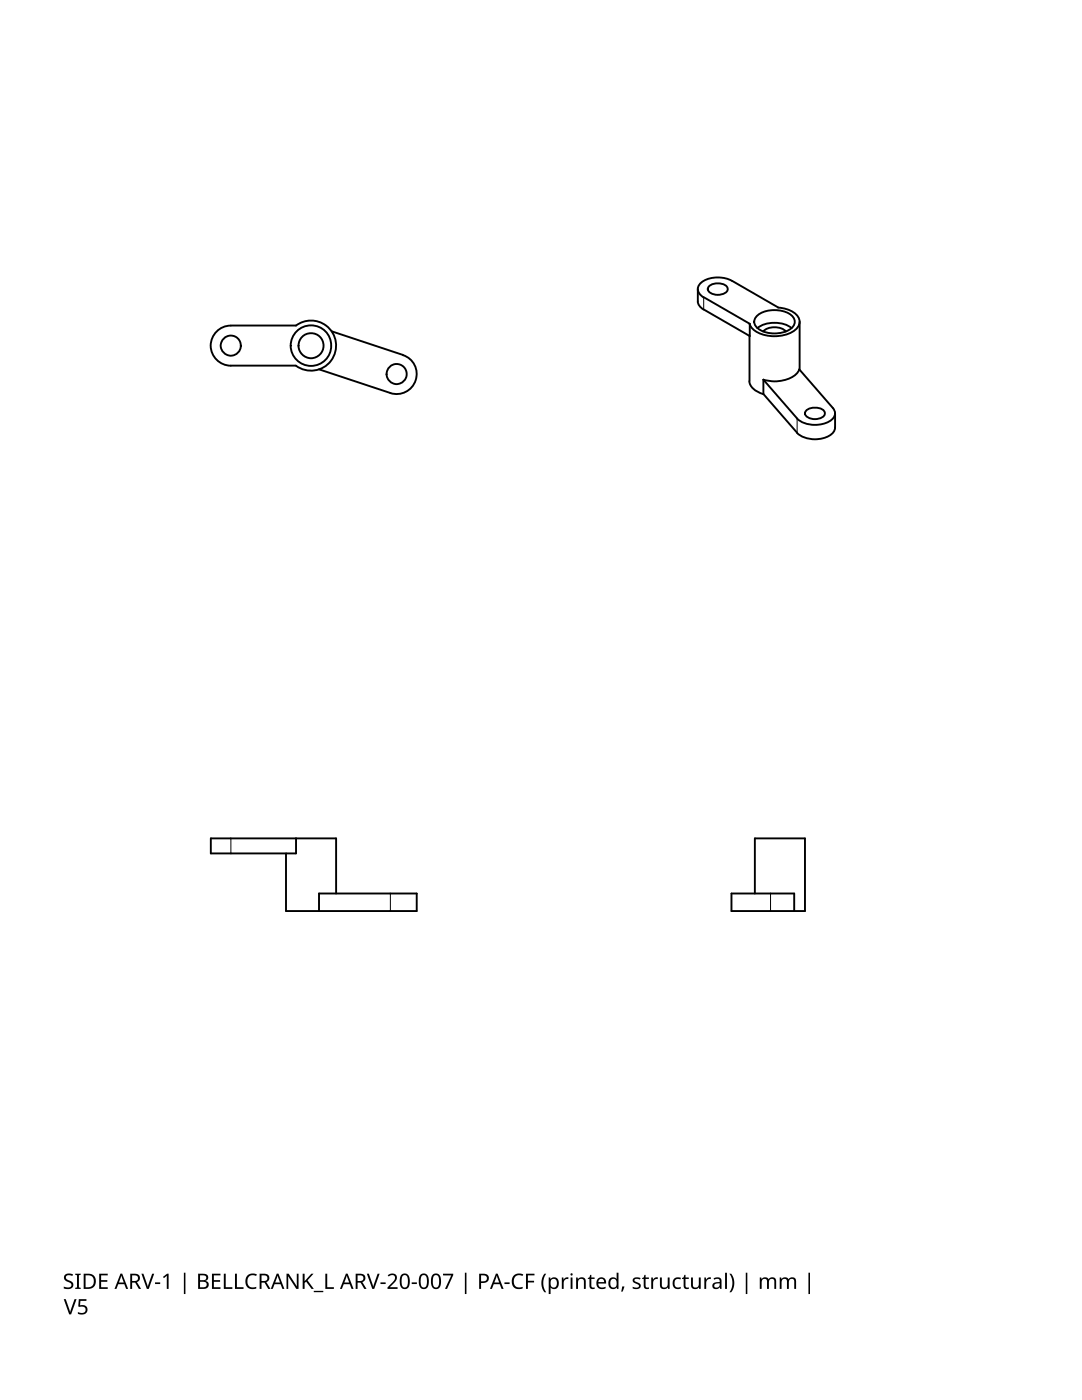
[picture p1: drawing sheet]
<svg xmlns="http://www.w3.org/2000/svg" width="216mm" height="279mm" viewBox="0 0 216 279" stroke-linecap="round" stroke-linejoin="round" font-family="sans-serif">
<g fill="none" stroke="#000" stroke-width=".38">
<path d="M139.2 57.7v2.4M140.4 59.3l9.2 5.3v2.5l-9.2-5.3M141.6 57a2.7 2.7 0 0 1 3.5 .4 1.23 1.23 0 0 1-1.3 1.4 2.08 2.08 0 0 1-2.6-1.1zM146 56a6 6 0 0 0-6.1 .4 1.71 1.71 0 0 0 .5 3M146.1 56l9.2 5.4M46.1 65a4 4 0 0 0-4.1 4 4 4 0 0 0 4.1 4M59.1 65a5 5 0 0 1 6.7 .6 5 5 0 0 1 0 6.7 5 5 0 0 1-6.7 .7h-13M59.1 65h-13M63.7 73.7l14.2 4.7M66.2 66.1l14.2 4.7M80.4 70.9a4 4 0 0 1 2.5 5 4 4 0 0 1-5 2.5M139.2 60.2a1.99 1.99 0 0 0 1.2 1.6"/>
<path d="M149.5 76.1a3.2 3.2 0 0 0 2.8 2.6M149.6 67v9M151.1 65.5a6 6 0 0 1 6.8 0M151.2 62.9a6.1 6.1 0 0 1 6.7 0 1.69 1.69 0 0 1-.5 3 5.8 5.8 0 0 1-6.6-.8 1.52 1.52 0 0 1 .4-2.2zM152.3 66.2a3.5 3.5 0 0 1 4.5 0M155.2 61.4a4.7 4.7 0 0 1 4.3 2.3 2.57 2.57 0 0 1-2.2 2.9 7.4 7.4 0 0 1-7.1-1l-.6-1M159.5 73.7a4.4 4.4 0 0 1-4.1 2.4h-1.3l-1.8-.3M159.5 73.7l6.7 7.7a1.64 1.64 0 0 1-.7 2.7 5.8 5.8 0 0 1-6.5-.6l-6.7-7.7v2.8l6.8 7.8M159.6 64.2v9.6M160.9 81.9a3 3 0 0 1 3.4 0 .9 .9 0 0 1 .2 .9 .9 .9 0 0 1-.7 .6 2.72 2.72 0 0 1-3.1-.5l-.1-.4zM166.6 82.5v2.8a2.72 2.72 0 0 1-2.4 2.2 5.6 5.6 0 0 1-5.2-1.1M57.1 170.3v11.5h26.1v-3.5h-19.5v3.5"/>
<path d="M59.1 167.3v3h-17v-3h25v11M150.6 178.3v-11h10v14.5h-14.6v-3.5h12.5v3.5"/>
<circle cx="46.1" cy="69" r="2"/>
<circle cx="62.1" cy="69" r="4.1"/>
<circle cx="62.1" cy="69" r="2.5"/>
<circle cx="79.1" cy="74.6" r="2.01"/>
</g>
<path d="M140.4 59.3v2.5M159.1 83.5v2.9M46.1 167.3v3M77.9 178.3v3.5M153.8 178.3v3.5" fill="none" stroke="#000" stroke-width=".2"/>
<g fill="#000">
<path d="M12.7 259.3h.4l.9 2.6 .9-2.6h.4l-1.1 3h-.4zM12.9 254.5a1.44 1.44 0 0 1 1.7-.2l-.2 .3h-.1a.64 .64 0 0 0-.8-.1 .64 .64 0 0 0-.3 .6l.5 .4a.93 .93 0 0 1 .9 1.1 .93 .93 0 0 1-1.3 .7l-.6-.2v-.3a1.08 1.08 0 0 0 1.5-.2 1.08 1.08 0 0 0-1-.9 .8 .8 0 0 1-.3-1.2zM15 254.2h1.1v.2l-.4 .1v2.4l.4 .1v.2h-1.1v-.2l.4-.1v-2.4l-.4-.1zM19.8 254.2h1.7v.3h-1.3v1h1.2v.3h-1.2v1.1h1.3v.3h-1.7zM28.2 254.2h.4l.9 2.6 .9-2.6h.4l-1.1 3h-.4zM30.9 255.9h1.1v.4h-1.1zM32.5 254.8l.8-.6h.3v3h-.3v-2.6l-.6 .5zM42.3 254.2h1.7v.3h-1.3v1h1.2v.3h-1.2v1.1h1.3v.3h-1.7zM44.7 254.2h.3v2.7h1.4v.3h-1.7zM46.9 254.2h.4v2.7h1.3v.3h-1.7zM49.3 254.6a1.69 1.69 0 0 1 2-.3l-.2 .4-.8-.2a1.24 1.24 0 0 0-.9 1.6 1.24 1.24 0 0 0 1.7 .7v.3a1.56 1.56 0 0 1-1.8-.3 1.56 1.56 0 0 1-.2-1.9zM57.2 254.2h.4l1.6 2.5v-2.5h.4v3h-.5l-1.6-2.5v2.5h-.3z"/>
<path d="M60.4 254.2h.4v1.5l1.3-1.5h.5l-1.2 1.3 1.2 1.7h-.4l-1.1-1.4-.3 .3v1.1h-.4zM62.6 257.6h1.9v.3h-1.9zM64.9 254.2h.4v2.7h1.3v.3h-1.7zM73.2 254.2h.4l.9 2.6 .8-2.6h.5l-1.1 3h-.4zM75.9 255.9h1.1v.4h-1.1zM77.4 254.5a1.01 1.01 0 0 1 1.1-.4 1.01 1.01 0 0 1 .7 1.1l-.3 .5-1.1 1.2h1.5v.3h-2v-.3l1.1-1.1a.72 .72 0 0 0 .4-.7 .72 .72 0 0 0-.4-.6l-.8 .3zM82.2 255.9h1v.4h-1zM88.4 254.2h2v.3l-1.2 2.7h-.4l1.2-2.7h-1.6zM100.7 255.9h1v.4h-1zM102.5 254.6a1.7 1.7 0 0 1 1.9-.3l-.1 .4a1.19 1.19 0 0 0-1.5 .1 1.19 1.19 0 0 0-.2 1.4 1.15 1.15 0 0 0 1.7 .6v.3a1.56 1.56 0 0 1-1.9-.3 1.56 1.56 0 0 1-.1-1.9zM105 254.2h1.7v.3h-1.4v1.1h1.3v.3h-1.3v1.3h-.3zM108.6 254.2h.4a3.2 3.2 0 0 0 0 3.7 .85 .85 0 0 1-.8-.8l-.2-1a2.86 2.86 0 0 1 .6-1.9z"/>
<path d="M112.1 255h.3l.1 .4 .4-.4 .5-.1v.4h-.4a.73 .73 0 0 0-.5 .7v1.2h-.4zM115 255h.3v.3a.87 .87 0 0 1 1-.3 .87 .87 0 0 1 .6 .7v1.5h-.4v-1.4a.61 .61 0 0 0-.7-.6 .61 .61 0 0 0-.5 .8v1.2h-.3zM117.8 254.4h.2v.6h.6v.2h-.6v1.4l.2 .3h.5v.3a.69 .69 0 0 1-1.1-.6v-1.4h-.3v-.1l.3-.2zM124.2 256.7l.4 .1-.4 1h-.3zM126.4 255.2a1.34 1.34 0 0 1 1.4-.1l-.1 .3-.5-.2a.37 .37 0 0 0-.6 .2 .37 .37 0 0 0 .4 .5h.2a.69 .69 0 0 1 .7 .8 .69 .69 0 0 1-.9 .6l-.8-.2v-.3l.8 .2 .4-.2v-.3l-.5-.3a.68 .68 0 0 1-.5-1zM128.6 254.4h.2v.6h.7v.2h-.7v1.4l.2 .3h.5v.3a.69 .69 0 0 1-1.1-.6v-1.4h-.3v-.1l.3-.2zM130 255h.3v.4l.4-.4 .6-.1-.1 .4h-.4a.73 .73 0 0 0-.5 .7v1.2h-.3zM131.7 255h.4v1.4a.61 .61 0 0 0 .7 .6 .61 .61 0 0 0 .4-.9v-1.1h.4v2.2h-.3v-.3a.88 .88 0 0 1-1 .3 .88 .88 0 0 1-.6-.8zM134.5 255.2l.4-.2 .5-.1 .5 .1-.1 .3a.83 .83 0 0 0-1.2 .8 .83 .83 0 0 0 1.1 .8l.1-.1v.3l-.1 .1a1.14 1.14 0 0 1-1.3-.3 1.14 1.14 0 0 1-.1-1.3zM136.6 254.4h.2v.6h.6v.2h-.6v1.4l.2 .3h.5v.3a.69 .69 0 0 1-1.1-.6v-1.4h-.3v-.1l.3-.2zM137.9 255h.4v1.4a.61 .61 0 0 0 .7 .6 .61 .61 0 0 0 .4-.9v-1.1h.4v2.2h-.3v-.3a.88 .88 0 0 1-1 .3 .88 .88 0 0 1-.6-.8zM140.5 255h.3l.1 .4 .4-.4 .6-.1-.1 .4h-.4a.73 .73 0 0 0-.5 .7v1.2h-.4z"/>
<path d="M145.5 254.2a.86 .86 0 0 1 .9 .8l.1 1.1a2.78 2.78 0 0 1-.6 1.8h-.4a3.2 3.2 0 0 0 0-3.7zM151.6 255h.3l.1 .3a.86 .86 0 0 1 1.4 0 .81 .81 0 0 1 .9-.4 .81 .81 0 0 1 .6 .8v1.5h-.4v-1.4a.56 .56 0 0 0-.7-.6 .56 .56 0 0 0-.4 .8v1.2h-.3v-1.4a.57 .57 0 0 0-.8-.6 .57 .57 0 0 0-.3 .8v1.2h-.4zM155.6 255h.3v.3a.86 .86 0 0 1 1.4 0 .81 .81 0 0 1 1-.4 .81 .81 0 0 1 .6 .8v1.5h-.4v-1.4a.56 .56 0 0 0-.7-.6 .56 .56 0 0 0-.4 .8v1.2h-.4v-1.4a.57 .57 0 0 0-.7-.6 .57 .57 0 0 0-.3 .8v1.2h-.4zM15.7 259.3h1.5v.3h-1.2v.9a1.02 1.02 0 0 1 1.5 .8 1.02 1.02 0 0 1-1.4 1l-.6-.1v-.4a.88 .88 0 0 0 1 .3 .88 .88 0 0 0 .6-.9 .85 .85 0 0 0-1.3-.4l-.2-.1z"/>
<path d="M16.7 254.2h.9a1.36 1.36 0 0 1 1.5 1.5 1.41 1.41 0 0 1-1.6 1.5h-.8zM17.1 254.5v2.4h.4a1.08 1.08 0 0 0 1.2-1.2 1.03 1.03 0 0 0-1.1-1.2z"/>
<path d="M24 254.2h.4l1.2 3h-.4l-.4-.9h-1.2l-.4 .9h-.3zM24.2 254.6l-.5 1.4h1z"/>
<path d="M26 254.2h.8a.87 .87 0 0 1 1.1 .6 .87 .87 0 0 1-.6 1.1l.9 1.3h-.5l-.7-1.2h-.6v1.2h-.4zM26.4 254.5v1.2h.4a.58 .58 0 0 0 .7-.6 .58 .58 0 0 0-.7-.6z"/>
<path d="M39.5 254.2h.9a.81 .81 0 0 1 1 .2 .81 .81 0 0 1 0 1l-.4 .2a.83 .83 0 0 1 .7 1 .83 .83 0 0 1-1.1 .6h-1.1zM39.9 255.8v1.1h.6a.57 .57 0 0 0 .7-.6 .57 .57 0 0 0-.7-.5zM39.9 254.5v1h.6a.52 .52 0 0 0 .7-.5 .52 .52 0 0 0-.8-.5z"/>
<path d="M51.8 254.2h.8a.87 .87 0 0 1 1.1 .6 .87 .87 0 0 1-.6 1.1l.9 1.3h-.5l-.7-1.2h-.6v1.2h-.4zM52.2 254.5v1.2h.4a.58 .58 0 0 0 .7-.6 .58 .58 0 0 0-.7-.6z"/>
<path d="M55.2 254.2h.4l1.1 3h-.3l-.4-.9h-1.2l-.4 .9h-.4zM55.4 254.6l-.5 1.4h1z"/>
<path d="M69 254.2h.4l1.1 3h-.3l-.4-.9h-1.2l-.4 .9h-.4zM69.2 254.6l-.5 1.4h1z"/>
<path d="M71 254.2h.8a.87 .87 0 0 1 1.1 .6 .87 .87 0 0 1-.6 1.1l.8 1.3h-.4l-.7-1.2h-.7v1.2h-.3zM71.3 254.5v1.2h.5a.58 .58 0 0 0 .7-.6 .58 .58 0 0 0-.7-.6z"/>
<path d="M80.1 254.4a1.05 1.05 0 0 1 1.3 0 1.05 1.05 0 0 1 .4 1.1v.2a1.18 1.18 0 0 1-1.2 1.6 1.37 1.37 0 0 1-.8-1.8l.1-.7zM80.4 254.6l-.2 .5v1.2a.6 .6 0 0 0 .6 .7 .6 .6 0 0 0 .6-.7 1.66 1.66 0 0 0-.5-1.8z"/>
<path d="M83.9 254.4a1.05 1.05 0 0 1 1.3 0 1.05 1.05 0 0 1 .4 1.1v.2a1.18 1.18 0 0 1-1.2 1.6 1.37 1.37 0 0 1-.8-1.8l.1-.7zM84.2 254.6l-.2 .5v1.2a.6 .6 0 0 0 .6 .7 .6 .6 0 0 0 .6-.7 1.66 1.66 0 0 0-.5-1.8z"/>
<path d="M86.4 254.4a1.05 1.05 0 0 1 1.2 0 1.05 1.05 0 0 1 .4 1.1v.2a1.18 1.18 0 0 1-1.1 1.6 1.37 1.37 0 0 1-.9-1.8l.1-.6zM86.6 254.6l-.2 .5v1.2a.6 .6 0 0 0 .6 .7 .6 .6 0 0 0 .6-.7 1.66 1.66 0 0 0-.5-1.8z"/>
<path d="M95.6 254.2h.8a.95 .95 0 0 1 1.2 1 .95 .95 0 0 1-1.3 .8h-.3v1.2h-.4zM96 254.5v1.2a.8 .8 0 0 0 1.1-.7 .85 .85 0 0 0-1.1-.5z"/>
<path d="M99 254.2h.3l1.2 3h-.4l-.4-.9h-1.2l-.3 .9h-.4zM99.1 254.6l-.5 1.4h1z"/>
<path d="M109.5 255h.3v.3a.95 .95 0 0 1 1.2-.3 .95 .95 0 0 1 .5 1.1 .97 .97 0 0 1-.5 1.1 .97 .97 0 0 1-1.2-.3l.1 1.4h-.4zM110 255.4l-.1 .4a.73 .73 0 0 0 .1 .9 .73 .73 0 0 0 .9 .1 .91 .91 0 0 0 .2-.9 .91 .91 0 0 0-.8-.7z"/>
<path d="M119.3 255.2a.98 .98 0 0 1 1.2-.2 .98 .98 0 0 1 .4 1.2h-1.5a.87 .87 0 0 0 .5 .8 .87 .87 0 0 0 .9-.2v.3l-.7 .2a1.21 1.21 0 0 1-1.1-.8 1.21 1.21 0 0 1 .3-1.3zM119.6 255.4l-.2 .5h1.1a.57 .57 0 0 0-.3-.6 .57 .57 0 0 0-.6 .1z"/>
<path d="M121.8 255.1a.95 .95 0 0 1 1.3 .1l-.1-1.2h.4v3.2h-.3v-.3a.95 .95 0 0 1-1.2 .3 .95 .95 0 0 1-.5-1.1l.1-.5zM122 255.3a.91 .91 0 0 0-.3 1 .91 .91 0 0 0 .8 .7 .99 .99 0 0 0 0-1.8z"/>
<path d="M142.4 255.1a.93 .93 0 0 1 1-.2 .93 .93 0 0 1 .6 .8v1.5h-.3l-.1-.3a.74 .74 0 0 1-1.1 .3 .74 .74 0 0 1 .1-1.2l1-.1a.53 .53 0 0 0-.2-.6 .53 .53 0 0 0-.6 0l-.3 .1zM142.6 256.3a.47 .47 0 0 0 .2 .7 .47 .47 0 0 0 .6-.2l.2-.7z"/>
<circle cx="114.1" cy="254.3" r=".23"/>
</g>
<path d="M36.8 254v4.3M92.9 254v4.3M149 254v4.3M161.5 254v4.3" fill="none" stroke="#000" stroke-width=".31"/>
<path d="M114 255v2.2M144.9 254v3.2" fill="none" stroke="#000" stroke-width=".37"/>
</svg>
